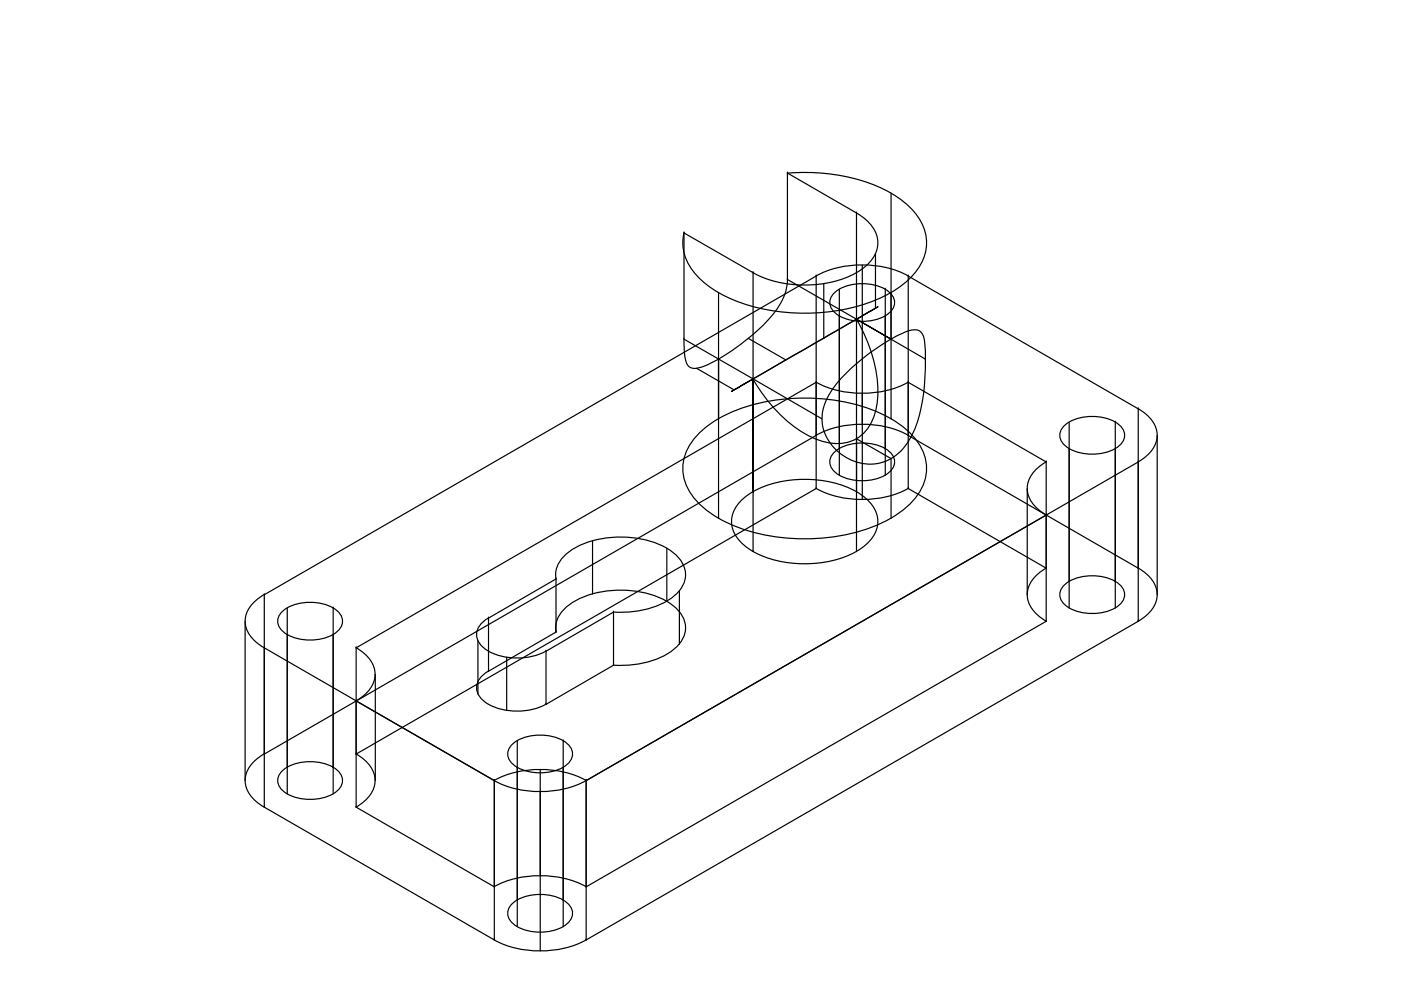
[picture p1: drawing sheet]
<svg xmlns="http://www.w3.org/2000/svg" width="297mm" height="210mm" viewBox="0 0 297 210" stroke-linecap="round" stroke-linejoin="round" font-family="sans-serif">
<!-- layer: 0 -->
<g fill="none" stroke="#000" stroke-width=".25">
<path d="M166.9 36.7v22.6a11.5 11.5 0 0 1-3 7.4 40.9 40.9 0 0 1-15.3 11.2 2.11 2.11 0 0 1-3.2-1.2l-.2-1.1-.2-2.5v-23.7M166.9 36.7h.1M166.9 36.7l14.7 8.5M167 36.7a38.8 38.8 0 0 1 22.3 4.5 14.1 14.1 0 0 1 6.9 8.4 10.1 10.1 0 0 1-3.3 9.5 29.6 29.6 0 0 1-17.2 7 39.9 39.9 0 0 1-23.3-4 14.8 14.8 0 0 1-7.2-8 8.7 8.7 0 0 1-.2-4.7M145 49.4h.1M145 49.4l14.7 8.4M159.7 57.8v22.5l-14.7-8.4M159.7 57.8h.1M166.9 59.3h.1M166.9 59.3l14.7 8.4M173 58.5l-117 67.6v33.8l117-67.6M173 58.5h.1"/>
<path d="M173 58.5v45.1M173.1 58.5a21.5 21.5 0 0 1 19.4 0M181.6 45.2a7.9 7.9 0 0 1 4.5 6.3 7 7 0 0 1-3.3 5.5 22.7 22.7 0 0 1-16.1 3.1 20.6 20.6 0 0 1-7.1-2.3M181.6 45.2v22.5l4.5-2.6-26.4 15.2M181.6 45.2h.1M182.8 56.2v49.7M185.6 53.8v11.5M188.9 40.9v47.9M192.6 58.5h.1M145 71.9h.1M147.7 78.1l7.9 4.6M152.3 62v47.9"/>
<path d="M158.7 71.7l7.9 4.6M174.7 60.1v11.6M177.1 61.9a10.1 10.1 0 0 1 11.4 0 2.74 2.74 0 0 1 0 4.5 10.1 10.1 0 0 1-11.4 0 2.74 2.74 0 0 1 0-4.5zM178 61.3v39.5M179.4 79.1a40.1 40.1 0 0 1 13.2-9 2.16 2.16 0 0 1 3.2 1.3 43.9 43.9 0 0 1-1.8 19.5 11.8 11.8 0 0 1-5.6 6.6 10.2 10.2 0 0 1-14.1-8.7 11.9 11.9 0 0 1 3.1-7.5zM181.6 67.7a29.6 29.6 0 0 1 4.4 17.6 9.4 9.4 0 0 1-5.5 8.2 12.2 12.2 0 0 1-10.6-2 32.2 32.2 0 0 1-10.3-11.2M181.6 67.7l-26.5 15.3 4.6-2.7M181.6 67.7h.1M181.6 67.7v49.3M187.7 61.3h.1M187.7 61.3v39.5M188.9 71.9l-7.3-4.2 14.6 8.4"/>
<path d="M196.2 76.1h.1M148.1 92a27.8 27.8 0 0 1 15.3-7 41.2 41.2 0 0 1 23.8 2.9 17.3 17.3 0 0 1 8.4 7.6 9.6 9.6 0 0 1-2.5 11.2 27.8 27.8 0 0 1-15.3 7 41.2 41.2 0 0 1-23.8-3 17.3 17.3 0 0 1-8.4-7.6 9.6 9.6 0 0 1 2.5-11.1zM159.7 80.3h.1M159.7 80.3l14.6 8.5M173 81.1l-97.5 56.3v22.5M173 81.1h.1M173 92.3h.1M173.1 81a21.5 21.5 0 0 0 19.4 0M173.1 92.3a21.5 21.5 0 0 1 19.4 0M177.1 95.6a10.1 10.1 0 0 1 11.4 0 2.74 2.74 0 0 1 0 4.6 10.1 10.1 0 0 1-11.4 0 2.74 2.74 0 0 1 0-4.6zM181.6 93l7.3 4.2v12.7M187.7 95.2h.1"/>
<path d="M192.6 81.1h.1M192.6 92.3h.1M221.8 97.9l-29.2-16.8v22.5M221.8 97.9h.1M221.8 97.9v22.6M221.8 97.9a6.8 6.8 0 0 0-4 6.1 7.2 7.2 0 0 0 4 5.2M225.9 90a10.1 10.1 0 0 1 11.3 0 2.74 2.74 0 0 1 0 4.6 10.1 10.1 0 0 1-11.3 0 2.74 2.74 0 0 1 0-4.6zM226.7 89.5v39.4M236.5 89.5h.1M236.5 89.5v39.4M241.3 86.7a6.8 6.8 0 0 1 4 6.1 7.2 7.2 0 0 1-4 5.1M241.3 86.7l-48.7-28.2v33.8l48.7 28.2"/>
<path d="M241.3 86.7h.1M241.3 97.9h.1M241.3 86.7v33.8M245.3 92.3v33.8M125.6 114.7v11.3M141.4 116.2v11.3M152.3 109.9h.1M157.4 105.9a20.5 20.5 0 0 1 14-4.3 19.9 19.9 0 0 1 12.4 4.3 5.9 5.9 0 0 1 0 9.4 20.5 20.5 0 0 1-14 4.2 19.9 19.9 0 0 1-12.4-4.2 5.9 5.9 0 0 1 0-9.4zM159.7 104.3v-24v36.7M159.7 117h.1M173 103.6h.1M173 103.6l-97.5 56.3"/>
<path d="M173.1 103.6a21.5 21.5 0 0 0 19.4 0M192.6 103.6h.1M192.6 103.6l29.2 16.9M217.8 103.6v22.5M221.8 109.2h.1M52 131.7v33.8M56 126.1a6.8 6.8 0 0 0-4 6.1 7.2 7.2 0 0 0 4 5.1M56 137.4l48.8 28.1v33.8l-48.8-28.2M56 137.4h.1M56 126.1h.1M56 137.4v33.7M60.1 129.4a10.1 10.1 0 0 1 11.3 0 2.74 2.74 0 0 1 0 4.6 10.1 10.1 0 0 1-11.3 0 2.74 2.74 0 0 1 0-4.6z"/>
<path d="M60.9 128.9v39.4M70.6 128.9h.1M70.6 128.9v39.4M75.5 137.3a6.8 6.8 0 0 1 4 6.1 7.2 7.2 0 0 1-4 5.2M75.5 137.4h.1M101.3 135.8v11.3M103.6 131a3.8 3.8 0 0 0-2.2 5.1 8.2 8.2 0 0 0 6.5 3.3 13.4 13.4 0 0 0 7.8-1.3M103.6 131h.1M103.6 131v11.3M107.4 139.3v11.3M115.8 138.1h.1M115.8 138.1v11.2"/>
<path d="M117.9 134a5.8 5.8 0 0 1 2.9-5.9 20.8 20.8 0 0 1 16.2-2.3 12.3 12.3 0 0 1 7.6 4.7 5.2 5.2 0 0 1-1.3 6.8 18.1 18.1 0 0 1-13.2 3.7M117.9 122.7a5.8 5.8 0 0 1 2.9-5.8 20.8 20.8 0 0 1 16.2-2.4 12.3 12.3 0 0 1 7.6 4.7 5.2 5.2 0 0 1-1.3 6.8 18.1 18.1 0 0 1-13.2 3.8M117.9 134h.1M117.9 122.8h.1M117.9 122.8v11.2M117.9 134l-14.3 8.3M117.9 122.8l-14.3 8.2M130.1 129.8h.1M130.1 129.8v11.2M130.1 129.8l-14.3 8.3M144 125.3v11.3M221.8 131.7v-22.5l-97.5 56.3"/>
<path d="M221.8 120.5h.1M221.8 131.7h.1M221.8 131.7l-97.5 56.3M221.8 120.4a6.8 6.8 0 0 0-4 6.1 7.2 7.2 0 0 0 4 5.2M225.9 123.8a10.1 10.1 0 0 1 11.3 0 2.74 2.74 0 0 1 0 4.6 10.1 10.1 0 0 1-11.3 0 2.74 2.74 0 0 1 0-4.6zM236.5 123.3h.1M241.3 120.4a6.8 6.8 0 0 1 4 6.1 7.2 7.2 0 0 1-4 5.2M241.3 120.5h.1M241.3 131.7h.1M56 159.8a6.8 6.8 0 0 0-4 6.2 7.2 7.2 0 0 0 4 5.1M56 159.9h.1M75.5 159.8a6.8 6.8 0 0 1 4 6.2 7.2 7.2 0 0 1-4 5.1"/>
<path d="M75.5 148.6l29.3 16.9v22.5M75.5 148.6h.1M75.5 159.9h.1M75.5 148.6v22.5M79.6 143v22.5M103.6 142.3a3.8 3.8 0 0 0-2.2 5 8.2 8.2 0 0 0 6.5 3.4 13.4 13.4 0 0 0 7.8-1.4M103.6 142.3h.1M108.9 157.6a10.1 10.1 0 0 1 11.3 0 2.74 2.74 0 0 1 0 4.5 10.1 10.1 0 0 1-11.3 0 2.74 2.74 0 0 1 0-4.5zM109.7 157.1v39.4M115.8 149.3h.1M119.4 157.1h.1M119.4 157.1v39.4"/>
<path d="M130.1 141h.1M130.1 141l-14.3 8.3M56 171.1h.1M60.1 163.2a10.1 10.1 0 0 1 11.3 0 2.74 2.74 0 0 1 0 4.6 10.1 10.1 0 0 1-11.3 0 2.74 2.74 0 0 1 0-4.6zM70.6 162.7h.1M75.5 171.1h.1M75.5 171.1l29.3 16.9M104.8 165.5a21.5 21.5 0 0 1 19.5 0 21.3 21.3 0 0 1-19.5 0zM104.8 165.5h.1M114.5 163.2v38.4M124.3 165.5l117-67.6v33.8l-117 67.6M124.3 165.5h.1"/>
<path d="M124.3 165.5v33.8M104.8 199.3a21.5 21.5 0 0 0 19.5 0M104.8 188a21.5 21.5 0 0 1 19.5 0M104.8 188h.1M104.8 199.3h.1M108.9 191.4a10.1 10.1 0 0 1 11.3 0 2.74 2.74 0 0 1 0 4.5 10.1 10.1 0 0 1-11.3 0 2.74 2.74 0 0 1 0-4.5zM119.4 190.9h.1M124.3 188h.1M124.3 199.3h.1"/>
</g>
</svg>
